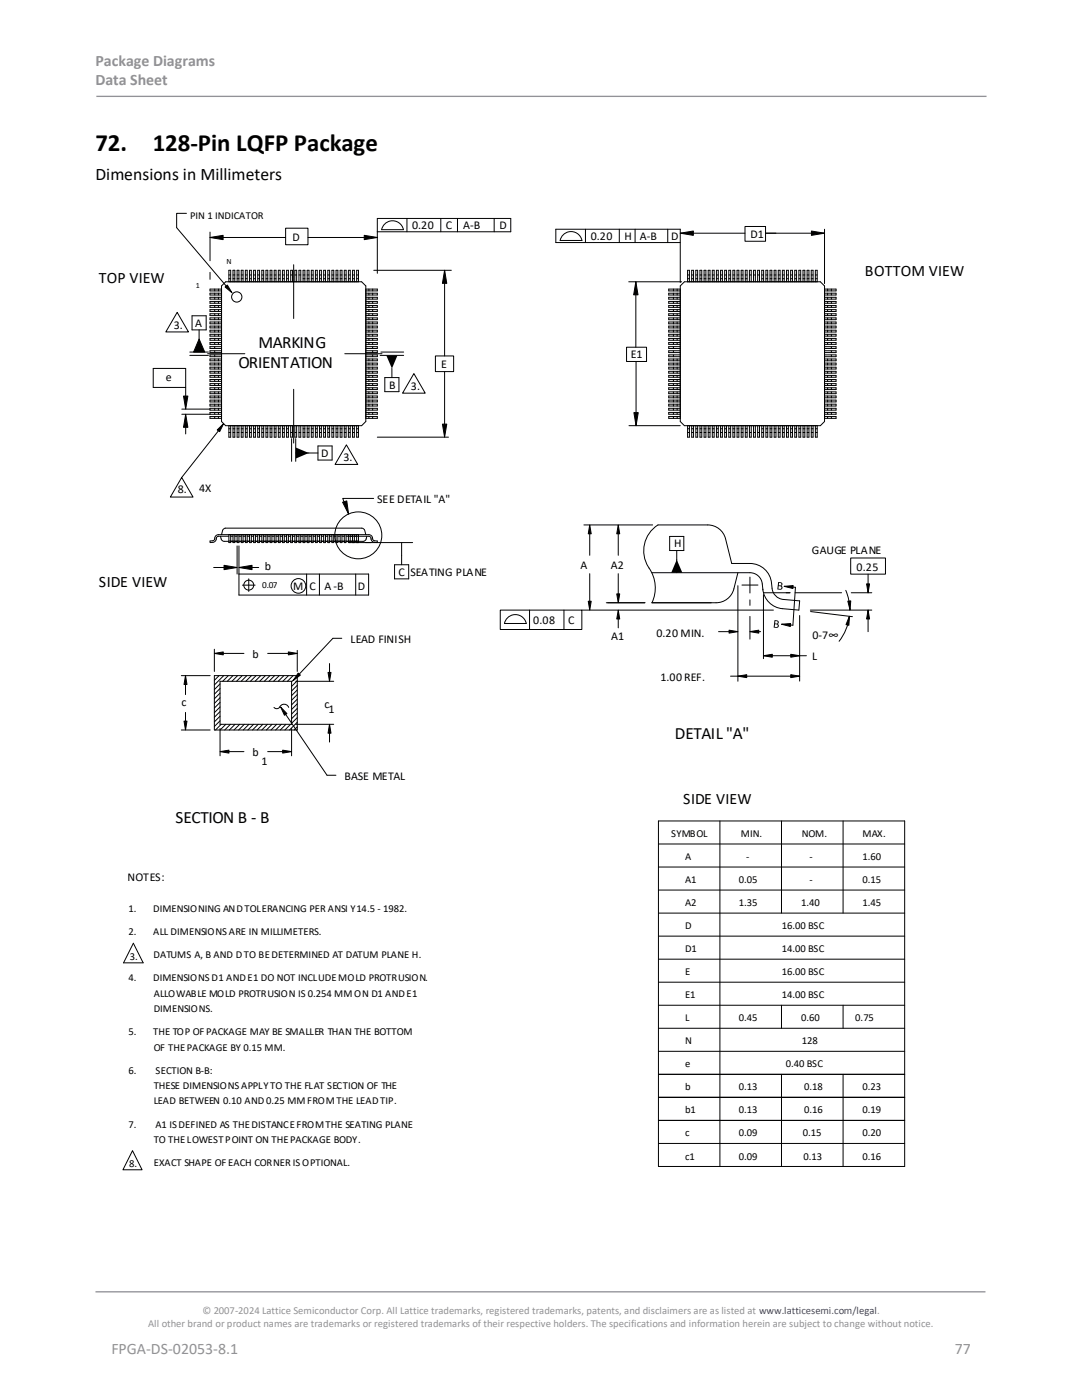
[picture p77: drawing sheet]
<svg xmlns="http://www.w3.org/2000/svg" width="216mm" height="279mm" viewBox="0 0 216 279" stroke-linecap="round" stroke-linejoin="round" font-family="sans-serif">
<defs><g id="words">
<g font-size="5">
<text x="19" y="30.1">72.</text>
<text x="30.5" y="30.1">128-Pin LQFP Package</text>
</g>
<text font-size="3.5" x="19" y="35.9">Dimensions in Millimeters</text>
<g font-size="3.4">
<text x="51.5" y="69.4">MARKING</text>
<text x="47.6" y="73.4">ORIENTATION</text>
<text x="134.7" y="147.6">DETAIL &quot;A&quot;</text>
<text x="35" y="164.2">SECTION B - B</text>
</g>
<g font-size="3.2" fill="#919195">
<text x="19" y="13.2">Package Diagrams</text>
<text x="19" y="17.1">Data Sheet</text>
<text x="22.2" y="270.2">FPGA-DS-02053-8.1</text>
<text x="190.5" y="270.2">77</text>
</g>
<g font-size="3.2">
<text x="19.8" y="56.6">TOP VIEW</text>
<text x="172.6" y="55">BOTTOM VIEW</text>
<text x="19.8" y="117.1">SIDE VIEW</text>
<text x="136.3" y="160.4">SIDE VIEW</text>
</g>
<g font-size="2.4">
<text x="82.2" y="45.7">0.20</text>
<text x="89" y="45.7">C</text>
<text x="92.4" y="45.7">A-B</text>
<text x="99.6" y="45.7">D</text>
<text x="117.9" y="47.9">0.20</text>
<text x="124.6" y="47.9">H</text>
<text x="127.7" y="47.9">A-B</text>
<text x="133.9" y="47.9">D</text>
<text x="149.7" y="47.5">D1</text>
<text x="58.4" y="48.2">D</text>
<text x="34.7" y="65.6">3.</text>
<text x="39" y="65.2">A</text>
<text x="125.9" y="71.4">E1</text>
<text x="33.1" y="75.9">e</text>
<text x="77.7" y="77.5">B</text>
<text x="82" y="77.8">3.</text>
<text x="88" y="73.5">E</text>
<text x="64.1" y="91.2">D</text>
<text x="68.5" y="92.1">3.</text>
<text x="35.5" y="98.5">8.</text>
<text x="39.7" y="98.2">4X</text>
<text x="75.3" y="100.4">SEE DETAIL &quot;A&quot;</text>
<text x="52.9" y="113.8">b</text>
<text x="115.9" y="113.6">A</text>
<text x="121.9" y="113.5">A2</text>
<text x="134.5" y="109.3">H</text>
<text x="162" y="110.5">GAUGE PLANE</text>
<text x="170.9" y="113.9">0.25</text>
<text x="58.5" y="117.7">M</text>
<text x="61.8" y="117.7">C</text>
<text x="64.8" y="117.7">A -B</text>
<text x="71.4" y="117.7">D</text>
<text x="79.5" y="115">C SEATING PLANE</text>
<text x="106.4" y="124.6">0.08</text>
<text x="113.4" y="124.6">C</text>
<text x="50.4" y="131.3">b</text>
<text x="69.9" y="128.3">LEAD FINISH</text>
<text x="122" y="127.7">A1</text>
<text x="131" y="127.1">0.20 MIN.</text>
<text x="162.1" y="131.8">L</text>
<text x="162.1" y="127.5">0-7</text>
<text x="131.8" y="135.8">1.00 REF.</text>
<text x="36.2" y="140.9">c</text>
<text x="64.7" y="141.4">c</text>
<text x="65.6" y="142.2">1</text>
<text x="50.4" y="150.9">b</text>
<text x="52.1" y="152.7">1</text>
<text x="68.7" y="155.6">BASE METAL</text>
<text x="25.4" y="175.8">NOTES:</text>
</g>
<g font-size="2.1">
<text x="37.9" y="43.6">PIN 1 INDICATOR</text>
<text x="134" y="167">SYMBOL</text>
<text x="147.8" y="167">MIN.</text>
<text x="160" y="167">NOM.</text>
<text x="172.1" y="167">MAX.</text>
<text x="136.7" y="171.6">A</text>
<text x="148.9" y="171.6">-</text>
<text x="161.5" y="171.6">-</text>
<text x="172.1" y="171.6">1.60</text>
<text x="136.7" y="176.2">A1</text>
<text x="147.4" y="176.2">0.05</text>
<text x="161.5" y="176.2">-</text>
<text x="172.1" y="176.2">0.15</text>
<text x="25.6" y="182.1">1.</text>
<text x="30.6" y="182.1">DIMENSIONING AND TOLERANCING PER ANSI Y14.5 - 1982.</text>
<text x="136.7" y="185.4">D</text>
<text x="136.7" y="180.8">A2</text>
<text x="147.4" y="180.8">1.35</text>
<text x="156" y="185.4">16.00 BSC</text>
<text x="159.9" y="180.8">1.40</text>
<text x="172.1" y="180.8">1.45</text>
<text x="25.6" y="186.7">2.</text>
<text x="25.9" y="191.6">3.</text>
<text x="30.6" y="186.7">ALL DIMENSIONS ARE IN MILLIMETERS.</text>
<text x="30.6" y="191.3">DATUMS A, B AND D TO BE DETERMINED AT DATUM PLANE H.</text>
<text x="136.7" y="190">D1</text>
<text x="156" y="190">14.00 BSC</text>
<text x="25.6" y="195.9">4.</text>
<text x="30.6" y="195.9">DIMENSIONS D1 AND E1 DO NOT INCLUDE MOLD PROTRUSION.</text>
<text x="136.7" y="194.6">E</text>
<text x="156" y="194.6">16.00 BSC</text>
<text x="30.7" y="198.9">ALLOWABLE MOLD PROTRUSION IS 0.254 MM ON D1 AND E1</text>
<text x="30.7" y="202">DIMENSIONS.</text>
<text x="136.7" y="203.8">L</text>
<text x="136.7" y="199.2">E1</text>
<text x="147.4" y="203.8">0.45</text>
<text x="156" y="199.2">14.00 BSC</text>
<text x="159.9" y="203.8">0.60</text>
<text x="170.7" y="203.8">0.75</text>
<text x="25.6" y="206.6">5.</text>
<text x="30.6" y="206.6">THE TOP OF PACKAGE MAY BE SMALLER THAN THE BOTTOM</text>
<text x="30.7" y="209.7">OF THE PACKAGE BY 0.15 MM.</text>
<text x="136.7" y="208.4">N</text>
<text x="160" y="208.4">128</text>
<text x="25.6" y="214.3">6.</text>
<text x="31" y="214.3">SECTION B-B:</text>
<text x="136.7" y="213">e</text>
<text x="156.8" y="213">0.40 BSC</text>
<text x="30.7" y="220.4">LEAD BETWEEN 0.10 AND 0.25 MM FROM THE LEAD TIP.</text>
<text x="30.7" y="217.4">THESE DIMENSIONS APPLY TO THE FLAT SECTION OF THE</text>
<text x="136.7" y="217.6">b</text>
<text x="147.4" y="217.6">0.13</text>
<text x="160.4" y="217.6">0.18</text>
<text x="172.1" y="217.6">0.23</text>
<text x="25.6" y="225">7.</text>
<text x="31" y="225">A1 IS DEFINED AS THE DISTANCE FROM THE SEATING PLANE</text>
<text x="136.7" y="226.8">c</text>
<text x="136.7" y="222.2">b1</text>
<text x="147.4" y="226.8">0.09</text>
<text x="147.4" y="222.2">0.13</text>
<text x="160.2" y="226.8">0.15</text>
<text x="160.5" y="222.2">0.16</text>
<text x="172.1" y="226.8">0.20</text>
<text x="172.1" y="222.2">0.19</text>
<text x="25.7" y="233">8.</text>
<text x="30.7" y="228.1">TO THE LOWEST POINT ON THE PACKAGE BODY.</text>
<text x="30.7" y="232.7">EXACT SHAPE OF EACH CORNER IS OPTIONAL.</text>
<text x="136.7" y="231.4">c1</text>
<text x="147.4" y="231.4">0.09</text>
<text x="160.3" y="231.4">0.13</text>
<text x="172.1" y="231.4">0.16</text>
</g>
<g font-size="2.1" fill="#919195">
<text x="40.4" y="262.3">© 2007-2024 Lattice Semiconductor Corp. All Lattice trademarks, registered trademarks, patents, and disclaimers are as listed at www.latticesemi.com/legal.</text>
<text x="29.6" y="264.9">All other brand or product names are trademarks or registered trademarks of their respective holders. The specifications and information herein are subject to change without notice.</text>
</g>
<text font-size="1.8" x="52.3" y="117.4">0.07</text>
<g font-size="1.6">
<text x="45.2" y="52.6">N</text>
<text x="39.1" y="57.5">1</text>
</g>
</g></defs>
<path d="M19.2 19.2h177.6M19 257.8h177.6" fill="none" stroke="#919195" stroke-width=".26"/>
<g fill="none" stroke="#000" stroke-width=".2">
<path d="M37.2 42.6h-2v2.8l9.9 11.7M41.9 47.4l2.6-.4v.8zM41.9 47.4h15.1M41.9 46.3v5.7M41.9 54.4v1.3M42.8 57.7v.4M42.8 58.5v.4M42.8 59.3v.4M43.6 57.7v.4M43.6 58.5v.4M43.6 59.3v.4M44.2 57.1l.8-.9h27.2l.8 .9v27l-.8 .9h-27.2l-.8-.9z"/>
<path d="M44.2 57.7h-2.3v.4h2.3M44.2 58.5h-2.3v.4h2.3M44.2 59.3h-2.3v.4h2.3M44.9 57.3l.5-.4 .9 1.5zM45.7 56.2v-2.3h.3v2.3M45.7 55.6h.3M45.7 54.9h.3M46.5 56.2v-2.3h.4v2.3M46.5 55.6h.4M46.5 54.9h.4M47.3 56.2v-2.3h.4v2.3M47.3 55.6h.4"/>
<path d="M47.3 54.9h.4M48.1 56.2v-2.3h.4v2.3M48.1 55.6h.4M48.1 54.9h.4M49 56.2v-2.3h.3v2.3M49 55.6h.3M49 54.9h.3M49.8 56.2v-2.3h.3v2.3M49.8 55.6h.3M49.8 54.9h.3M50.6 56.2v-2.3h.4v2.3M50.6 55.6h.4"/>
<path d="M50.6 54.9h.4M51.4 56.2v-2.3h.4v2.3M51.4 55.6h.4M51.4 54.9h.4M52.2 56.2v-2.3h.4v2.3M52.2 55.6h.4M52.2 54.9h.4M53.1 56.2v-2.3h.3v2.3M53.1 55.6h.3M53.1 54.9h.3M53.9 56.2v-2.3h.4v2.3M53.9 55.6h.4"/>
<path d="M53.9 54.9h.4M54.7 56.2v-2.3h.4v2.3M54.7 55.6h.4M54.7 54.9h.4M55.5 56.2v-2.3h.4v2.3M55.5 55.6h.4M55.5 54.9h.4M56.4 56.2v-2.3h.3v2.3M56.4 55.6h.3M56.4 54.9h.3M57 45.5h4.5v3.3h-4.5zM57.2 56.2v-2.3h.3v2.3"/>
<path d="M57.2 55.6h.3M57.2 54.9h.3M58 56.2v-2.3h.4v2.3M58 54.9h.4M58.6 52.8v10.8M58.8 56.2v-2.3h.4v2.3M58.8 54.9h.4M59.6 56.2v-2.3h.4v2.3M59.6 54.9h.4M60.5 56.2v-2.3h.3v2.3M60.5 55.6h.3M60.5 54.9h.3"/>
<path d="M61.3 56.2v-2.3h.4v2.3M61.3 55.6h.4M61.3 54.9h.4M61.5 47.4h13.8M62.1 56.2v-2.3h.4v2.3M62.1 55.6h.4M62.1 54.9h.4M62.9 56.2v-2.3h.4v2.3M62.9 55.6h.4M62.9 54.9h.4M63.8 56.2v-2.3h.3v2.3M63.8 55.6h.3"/>
<path d="M63.8 54.9h.3M64.6 56.2v-2.3h.4v2.3M64.6 55.6h.4M64.6 54.9h.4M65.4 56.2v-2.3h.4v2.3M65.4 55.6h.4M65.4 54.9h.4M66.2 56.2v-2.3h.4v2.3M66.2 55.6h.4M66.2 54.9h.4M67.1 56.2v-2.3h.3v2.3M67.1 55.6h.3"/>
<path d="M67.1 54.9h.3M67.9 56.2v-2.3h.3v2.3M67.9 55.6h.3M67.9 54.9h.3M68.7 56.2v-2.3h.4v2.3M68.7 55.6h.4M68.7 54.9h.4M69.5 56.2v-2.3h.4v2.3M69.5 55.6h.4M69.5 54.9h.4M70.3 56.2v-2.3h.4v2.3M70.3 55.6h.4"/>
<path d="M70.3 54.9h.4M71.2 56.2v-2.3h.3v2.3M71.2 55.6h.3M71.2 54.9h.3M72.7 47l2.6 .4-2.6 .4zM73 58.5h2.3v.4h-2.3M73 59.3h2.3v.4h-2.3M73 57.7h2.3v.4h-2.3M73.6 57.7v.4M73.6 58.5v.4M73.6 59.3v.4M74.4 57.7v.4"/>
<path d="M74.4 58.5v.4M74.4 59.3v.4M74.6 53.9h15.5M75.3 46.3h26.6v-2.7h-26.6v10.9M76.6 44.9a2.22 2.22 0 0 1 2.2-.8 2.22 2.22 0 0 1 1.7 1.7h-4.3zM81.2 43.6v2.7M88 43.6v2.7M88.7 53.9l.4 2.6h-.8zM88.7 53.9v17.1M91.3 43.6v2.7M98.6 43.6v2.7M112.2 47.1a2.22 2.22 0 0 1 2.3-.8 2.22 2.22 0 0 1 1.6 1.7h-4.3z"/>
<path d="M116.8 45.7v2.7M123.6 45.7v2.7M125.5 56.2h10.5M126.7 45.7v2.7M126.9 56.2l.4 2.6h-.9zM126.9 56.2v13.1M133.2 45.7v2.7M134.4 58.5v.4M134.4 59.3v.4M134.4 57.7v.4M135.1 58.5v.4M135.1 59.3v.4"/>
<path d="M135.1 57.7v.4M135.7 46.5l2.6-.4v.9zM135.7 57.1l.9-.9h27.1l.8 .9v27l-.8 .9h-27.1l-.9-.9zM135.7 48.4h-24.8v-2.7h24.8v10.7M135.7 46.5h13M135.7 57.7h-2.3v.4h2.3M135.7 58.5h-2.3v.4h2.3M135.7 59.3h-2.3v.4h2.3M137.2 56.2v-2.3h.4v2.3M137.2 55.6h.4M137.2 54.9h.4M138 56.2v-2.3h.4v2.3"/>
<path d="M138 55.6h.4M138 54.9h.4M138.8 56.2v-2.3h.4v2.3M138.8 55.6h.4M138.8 54.9h.4M139.7 56.2v-2.3h.3v2.3M139.7 55.6h.3M139.7 54.9h.3M140.5 56.2v-2.3h.4v2.3M140.5 55.6h.4M140.5 54.9h.4M141.3 56.2v-2.3h.4v2.3"/>
<path d="M141.3 55.6h.4M141.3 54.9h.4M142.1 56.2v-2.3h.4v2.3M142.1 55.6h.4M142.1 54.9h.4M143 56.2v-2.3h.3v2.3M143 55.6h.3M143 54.9h.3M143.8 56.2v-2.3h.3v2.3M143.8 55.6h.3M143.8 54.9h.3M144.6 56.2v-2.3h.4v2.3"/>
<path d="M144.6 55.6h.4M144.6 54.9h.4M145.4 56.2v-2.3h.4v2.3M145.4 55.6h.4M145.4 54.9h.4M146.2 56.2v-2.3h.4v2.3M146.2 55.6h.4M146.2 54.9h.4M147.1 56.2v-2.3h.3v2.3M147.1 55.6h.3M147.1 54.9h.3M147.9 56.2v-2.3h.4v2.3"/>
<path d="M147.9 55.6h.4M147.9 54.9h.4M148.7 45.2h4.1v2.9h-4.1zM148.7 56.2v-2.3h.4v2.3M148.7 55.6h.4M148.7 54.9h.4M149.5 56.2v-2.3h.4v2.3M149.5 54.9h.4M150.4 56.2v-2.3h.3v2.3M150.4 54.9h.3M151.2 56.2v-2.3h.3v2.3M151.2 54.9h.3"/>
<path d="M152 56.2v-2.3h.4v2.3M152 55.6h.4M152 54.9h.4M152.8 46.5h11.7M152.8 56.2v-2.3h.4v2.3M152.8 55.6h.4M152.8 54.9h.4M153.6 56.2v-2.3h.4v2.3M153.6 55.6h.4M153.6 54.9h.4M154.5 56.2v-2.3h.3v2.3M154.5 55.6h.3"/>
<path d="M154.5 54.9h.3M155.3 56.2v-2.3h.4v2.3M155.3 55.6h.4M155.3 54.9h.4M156.1 56.2v-2.3h.4v2.3M156.1 55.6h.4M156.1 54.9h.4M156.9 56.2v-2.3h.4v2.3M156.9 55.6h.4M156.9 54.9h.4M157.8 56.2v-2.3h.3v2.3M157.8 55.6h.3"/>
<path d="M157.8 54.9h.3M158.6 56.2v-2.3h.3v2.3M158.6 55.6h.3M158.6 54.9h.3M159.4 56.2v-2.3h.4v2.3M159.4 55.6h.4M159.4 54.9h.4M160.2 56.2v-2.3h.4v2.3M160.2 55.6h.4M160.2 54.9h.4M161 56.2v-2.3h.4v2.3M161 55.6h.4"/>
<path d="M161 54.9h.4M161.9 56.2v-2.3h.3v2.3M161.9 55.6h.3M161.9 54.9h.3M161.9 46.1l2.6 .4-2.6 .5zM162.7 56.2v-2.3h.4v2.3M162.7 55.6h.4M162.7 54.9h.4M164.5 45.7v10.9M164.5 57.7h2.3v.4h-2.3M164.5 58.5h2.3v.4h-2.3M164.5 59.3h2.3v.4h-2.3"/>
<path d="M165.1 58.5v.4M165.1 59.3v.4M165.1 57.7v.4M165.9 58.5v.4M165.9 59.3v.4M165.9 57.7v.4M35.4 62.3l2.2 3.9h-4.5zM36.6 79h.9l-.4 2.6zM37.1 77.3h-6.5v-3.8h6.5v5.5M37.9 70.9h3.7M37.9 70.3h3.7M38.3 63h2.8v2.8h-2.8z"/>
<path d="M39.7 67.7l1.1 2.6h-2.2zM39.7 65.8v1.9M41.4 70.6h7.5M41.9 74.1v.4h2.3M41.9 74.1h2.3M42.8 68.4v.3M42.8 69.2v.3M42.8 70v.4M42.8 70.8v.4M42.8 71.6v.4M42.8 72.5v.3M42.8 73.3v.3"/>
<path d="M42.8 74.1v.4M42.8 74.9v.4M42.8 75.7v.4M42.8 76.6v.3M42.8 77.4v.4M42.8 78.2v.4M42.8 79v.4M42.8 79.9v.3M42.8 60.2v.3M42.8 61v.3M42.8 61.8v.4M42.8 62.6v.4"/>
<path d="M42.8 63.4v.4M42.8 64.3v.3M42.8 65.1v.3M42.8 65.9v.4M42.8 66.7v.4M42.8 67.5v.4M43.6 60.2v.3M43.6 61v.3M43.6 61.8v.4M43.6 62.6v.4M43.6 63.4v.4M43.6 64.3v.3"/>
<path d="M43.6 65.1v.3M43.6 65.9v.4M43.6 66.7v.4M43.6 67.5v.4M43.6 68.4v.3M43.6 71.6v.4M43.6 72.5v.3M43.6 73.3v.3M43.6 74.1v.4M43.6 74.9v.4M43.6 75.7v.4M43.6 76.6v.3"/>
<path d="M43.6 77.4v.4M43.6 78.2v.4M43.6 79v.4M43.6 79.9v.3M44.2 62.6h-2.3v.4h2.3M44.2 60.2h-2.3v.3h2.3M44.2 61h-2.3v.3h2.3M44.2 61.8h-2.3v.4h2.3M44.2 63.4h-2.3v.4h2.3M44.2 64.3h-2.3v.3h2.3M44.2 65.1h-2.3v.3h2.3M44.2 65.9h-2.3v.4h2.3"/>
<path d="M44.2 66.7h-2.3v.4h2.3M44.2 67.5h-2.3v.4h2.3M44.2 68.4h-2.3v.3h2.3M44.2 69.2h-2.3v.3h2.3M44.2 70h-2.3v.4h2.3M44.2 70.8h-2.3v.4h2.3M44.2 71.6h-2.3v.4h2.3M44.2 72.5h-2.3v.3h2.3M44.2 73.3h-2.3v.3h2.3M44.2 74.9h-2.3v.4h2.3M44.2 75.7h-2.3v.4h2.3M44.2 76.6h-2.3v.3h2.3"/>
<path d="M44.2 77.4h-2.3v.4h2.3M44.2 78.2h-2.3v.4h2.3M44.2 79h-2.3v.4h2.3M44.2 79.9h-2.3v.3h2.3M58.6 77.7v10.7M68.8 70.6h7.4M73 78.2h2.3v.4h-2.3M73 79h2.3v.4M73 79.8h2.3v.4h-2.3M73 79.4h2.3M73 62.6h2.3v.4h-2.3M73 60.2h2.3v.3h-2.3"/>
<path d="M73 61h2.3v.3h-2.3M73 61.8h2.3v.4h-2.3M73 63.4h2.3v.4h-2.3M73 64.3h2.3v.3h-2.3M73 65.1h2.3v.3h-2.3M73 65.9h2.3v.4h-2.3M73 66.7h2.3v.4h-2.3M73 67.5h2.3v.4h-2.3M73 68.4h2.3v.3h-2.3M73 69.2h2.3v.3h-2.3M73 70h2.3v.4h-2.3M73 70.8h2.3v.4h-2.3"/>
<path d="M73 71.6h2.3v.4h-2.3M73 72.5h2.3v.3h-2.3M73 73.3h2.3v.3h-2.3M73 74.1h2.3v.4h-2.3M73 74.9h2.3v.4h-2.3M73 75.7h2.3v.4h-2.3M73 76.6h2.3v.3h-2.3M73 77.4h2.3v.4h-2.3M73.6 78.2v.4M73.6 79v.4M73.6 79.8v.4M73.6 60.2v.3"/>
<path d="M73.6 61v.3M73.6 61.8v.4M73.6 62.6v.4M73.6 63.4v.4M73.6 64.3v.3M73.6 65.1v.3M73.6 65.9v.4M73.6 66.7v.4M73.6 67.5v.4M73.6 68.4v.3M73.6 71.6v.4M73.6 72.5v.3"/>
<path d="M73.6 73.3v.3M73.6 74.1v.4M73.6 74.9v.4M73.6 75.7v.4M73.6 76.6v.3M73.6 77.4v.4M74.4 78.2v.4M74.4 79v.4M74.4 79.8v.4M74.4 60.2v.3M74.4 61v.3M74.4 61.8v.4"/>
<path d="M74.4 62.6v.4M74.4 63.4v.4M74.4 64.3v.3M74.4 65.1v.3M74.4 65.9v.4M74.4 66.7v.4M74.4 67.5v.4M74.4 68.4v.3M74.4 69.2v.3M74.4 70v.4M74.4 70.8v.4M74.4 71.6v.4"/>
<path d="M74.4 72.5v.3M74.4 73.3v.3M74.4 74.1v.4M74.4 74.9v.4M74.4 75.7v.4M74.4 76.6v.3M74.4 77.4v.4M75.8 70.9h4.7M76 70.3h4.5M76.8 75.4h2.8v2.8h-2.8zM78.2 73.5v1.9M82.6 74.6l2.2 3.9h-4.5z"/>
<path d="M86.9 71h3.6v3.2h-3.6zM88.7 74.2v11.1M125 69.3h4v2.8h-4zM126.9 72.1v12.9M134.4 60.2v.3M134.4 61v.3M134.4 61.8v.4M134.4 62.6v.4M134.4 63.4v.4M134.4 64.3v.3M134.4 65.1v.3M134.4 65.9v.4"/>
<path d="M134.4 66.7v.4M134.4 67.5v.4M134.4 68.4v.3M134.4 69.2v.3M134.4 70v.4M134.4 70.8v.4M134.4 71.6v.4M134.4 72.5v.3M134.4 74.1v.4M134.4 74.9v.4M134.4 75.7v.4M134.4 76.6v.3"/>
<path d="M134.4 77.4v.4M134.4 78.2v.4M134.4 79v.4M134.4 79.8v.4M134.4 73.3v.3M135.1 60.2v.3M135.1 61v.3M135.1 61.8v.4M135.1 62.6v.4M135.1 63.4v.4M135.1 64.3v.3M135.1 65.1v.3"/>
<path d="M135.1 65.9v.4M135.1 66.7v.4M135.1 67.5v.4M135.1 68.4v.3M135.1 71.6v.4M135.1 72.5v.3M135.1 74.9v.4M135.1 75.7v.4M135.1 78.2v.4M135.1 79v.4M135.1 79.8v.4M135.1 73.3v.3"/>
<path d="M135.1 74.1v.4M135.1 76.6v.3M135.1 77.4v.4M135.7 62.6h-2.3v.4h2.3M135.7 79.8h-2.3v.4h2.3M135.7 68.4h-2.3v.3h2.3M135.7 71.6h-2.3v.4h2.3M135.7 72.5h-2.3v.3h2.3M135.7 69.2h-2.3v.3h2.3M135.7 70h-2.3v.4h2.3M135.7 70.8h-2.3v.4h2.3M135.7 61h-2.3v.3h2.3"/>
<path d="M135.7 61.8h-2.3v.4h2.3M135.7 60.2h-2.3v.3h2.3M135.7 65.9h-2.3v.4h2.3M135.7 66.7h-2.3v.4h2.3M135.7 67.5h-2.3v.4h2.3M135.7 63.4h-2.3v.4h2.3M135.7 64.3h-2.3v.3h2.3M135.7 65.1h-2.3v.3h2.3M135.7 78.2h-2.3v.4h2.3M135.7 79h-2.3v.4h2.3M135.7 73.3h-2.3v.3h2.3M135.7 76.6h-2.3v.3h2.3"/>
<path d="M135.7 77.4h-2.3v.4h2.3M135.7 74.1h-2.3v.4h2.3M135.7 74.9h-2.3v.4h2.3M135.7 75.7h-2.3v.4h2.3M164.5 62.6h2.3v.4h-2.3M164.5 68.4h2.3v.3h-2.3M164.5 71.6h2.3v.4h-2.3M164.5 72.5h2.3v.3h-2.3M164.5 73.3h2.3v.3h-2.3M164.5 69.2h2.3v.3h-2.3M164.5 70h2.3v.4h-2.3M164.5 70.8h2.3v.4h-2.3"/>
<path d="M164.5 76.6h2.3v.3h-2.3M164.5 77.4h2.3v.4h-2.3M164.5 74.1h2.3v.4h-2.3M164.5 74.9h2.3v.4h-2.3M164.5 75.7h2.3v.4h-2.3M164.5 61h2.3v.3h-2.3M164.5 61.8h2.3v.4h-2.3M164.5 60.2h2.3v.3h-2.3M164.5 65.9h2.3v.4h-2.3M164.5 66.7h2.3v.4h-2.3M164.5 67.5h2.3v.4h-2.3M164.5 63.4h2.3v.4h-2.3"/>
<path d="M164.5 64.3h2.3v.3h-2.3M164.5 65.1h2.3v.3h-2.3M164.5 78.2h2.3v.4h-2.3M164.5 79h2.3v.4h-2.3M164.5 79.8h2.3v.4h-2.3M165.1 60.2v.3M165.1 61v.3M165.1 61.8v.4M165.1 62.6v.4M165.1 63.4v.4M165.1 64.3v.3M165.1 65.1v.3"/>
<path d="M165.1 65.9v.4M165.1 66.7v.4M165.1 67.5v.4M165.1 68.4v.3M165.1 71.6v.4M165.1 72.5v.3M165.1 73.3v.3M165.1 74.1v.4M165.1 74.9v.4M165.1 75.7v.4M165.1 76.6v.3M165.1 77.4v.4"/>
<path d="M165.1 78.2v.4M165.1 79v.4M165.1 79.8v.4M165.9 60.2v.3M165.9 61v.3M165.9 61.8v.4M165.9 62.6v.4M165.9 63.4v.4M165.9 64.3v.3M165.9 65.1v.3M165.9 65.9v.4M165.9 66.7v.4"/>
<path d="M165.9 67.5v.4M165.9 68.4v.3M165.9 69.2v.3M165.9 70v.4M165.9 70.8v.4M165.9 71.6v.4M165.9 72.5v.3M165.9 73.3v.3M165.9 74.1v.4M165.9 74.9v.4M165.9 75.7v.4M165.9 76.6v.3"/>
<path d="M165.9 77.4v.4M165.9 78.2v.4M165.9 79v.4M165.9 79.8v.4M36.3 95.3l2.2 3.9h-4.5zM36.3 82.7h7.9M36.3 81.6h5.6M37.1 82.7l.4 2.6h-.9zM37.1 84.6v2M42.8 80.7v.3M42.8 81.5v.4M42.8 82.3v.4"/>
<path d="M42.8 83.1v.4M43.3 85.8l1.3-1.3-.8 1.6zM43.6 86l-7.3 9.3M43.6 80.7v.3M43.6 81.5v.4M43.6 82.3v.4M43.6 83.1v.4M44.2 80.7h-2.3v.3h2.3M44.2 81.5h-2.3v.4h2.3M44.2 82.3h-2.3v.4M44.2 83.1h-2.3v.4h2.3M45.7 85v2.2h.3v-2.2"/>
<path d="M45.7 86.3h.3M45.7 85.6h.3M46.5 85v2.2h.4v-2.2M46.5 86.3h.4M46.5 85.6h.4M47.3 85v2.2h.4v-2.2M47.3 86.3h.4M47.3 85.6h.4M48.1 85v2.2h.4v-2.2M48.1 86.3h.4M48.1 85.6h.4M49 86.3h.3"/>
<path d="M49 85.6h.3M49 85v2.2h.3v-2.2M49.8 85v2.2h.3v-2.2M49.8 86.3h.3M49.8 85.6h.3M50.6 85v2.2h.4v-2.2M50.6 86.3h.4M50.6 85.6h.4M51.4 85v2.2h.4v-2.2M51.4 86.3h.4M51.4 85.6h.4M52.2 85v2.2h.4v-2.2"/>
<path d="M52.2 86.3h.4M52.2 85.6h.4M53.1 85v2.2h.3v-2.2M53.1 86.3h.3M53.1 85.6h.3M53.9 85v2.2h.4v-2.2M53.9 86.3h.4M53.9 85.6h.4M54.7 85v2.2h.4v-2.2M54.7 86.3h.4M54.7 85.6h.4M55.5 86.3h.4"/>
<path d="M55.5 85.6h.4M55.9 85v2.3h-.4v-2.3M56.4 85v2.2h.3v-2.2M56.4 86.3h.3M56.4 85.6h.3M57.2 85v2.2h.3v-2.2M57.2 86.3h.3M57.2 85.6h.3M58 85v2.2h.4v-2.2M58 86.3h.4M58.2 87.5v4.6M58.8 85v2.2h.4v-2.2"/>
<path d="M58.8 86.3h.4M59 90.4h4.4M59 87.5v4.6M59.6 85v2.2h.4v-2.2M59.6 86.3h.4M60.5 85v2.2h.3v-2.2M60.5 86.3h.3M60.5 85.6h.3M61.3 85v2.2h.4v-2.2M61.3 86.3h.4M61.3 85.6h.4M62.1 85v2.2h.4v-2.2"/>
<path d="M62.1 86.3h.4M62.1 85.6h.4M62.9 85v2.2h.4v-2.2M62.9 86.3h.4M62.9 85.6h.4M63.4 89h2.9v2.8h-2.9zM63.8 85v2.2h.3v-2.2M63.8 86.3h.3M63.8 85.6h.3M64.6 85v2.2h.3v-2.2M64.6 85.6h.3M64.6 86.3h.3"/>
<path d="M65.4 85v2.2h.4M65.4 86.3h.4M65.4 85.6h.4M65.8 85v2.2M66.2 85v2.2h.4v-2.2M66.2 86.3h.4M66.2 85.6h.4M67 85v2.2h.4v-2.2M67 86.3h.4M67 85.6h.4M67.9 85v2.2h.3v-2.2M67.9 86.3h.3"/>
<path d="M67.9 85.6h.3M68.7 85v2.2h.4v-2.2M68.7 86.3h.4M68.7 85.6h.4M69.1 88.8l2.3 3.9h-4.5zM69.5 85v2.2h.4v-2.2M69.5 86.3h.4M69.5 85.6h.4M70.3 85v2.2h.4v-2.2M70.3 86.3h.4M70.3 85.6h.4M71.2 85v2.2h.3v-2.2"/>
<path d="M71.2 86.3h.3M71.2 85.6h.3M73 82.3h2.3v.4h-2.3M73 80.7h2.3v.3h-2.3M73 81.5h2.3v.4h-2.3M73 83.1h2.3v.4h-2.3M73.6 80.7v.3M73.6 81.5v.4M73.6 82.3v.4M73.6 83.1v.4M74.4 80.7v.3M74.4 81.5v.4"/>
<path d="M74.4 82.3v.4M74.4 83.1v.4M74.6 99.5h-6.2l1.2 3.1M75.3 87.2h14.2M88.3 84.6h.8l-.4 2.6zM125.5 85h10.2M126.5 82.3h.9l-.5 2.7zM134.4 80.7v.3M134.4 81.5v.4M134.4 82.3v.4M134.4 83.1v.4M135.1 80.7v.3"/>
<path d="M135.1 81.5v.4M135.1 82.3v.4M135.1 83.1v.4M135.7 82.3h-2.3v.4h2.3M135.7 83.1h-2.3v.4h2.3M135.7 80.7h-2.3v.3h2.3M135.7 81.5h-2.3v.4h2.3M137.2 85v2.2h.4v-2.2M137.2 86.3h.4M137.2 85.6h.4M138 85v2.2h.4v-2.2M138 86.3h.4"/>
<path d="M138 85.6h.4M138.8 85v2.2h.4v-2.2M138.8 86.3h.4M138.8 85.6h.4M139.7 85v2.2h.3v-2.2M139.7 86.3h.3M139.7 85.6h.3M140.5 85v2.2h.4v-2.2M140.5 86.3h.4M140.5 85.6h.4M141.3 85v2.2h.4v-2.2M141.3 86.3h.4"/>
<path d="M141.3 85.6h.4M142.1 85v2.2h.4v-2.2M142.1 86.3h.4M142.1 85.6h.4M143 86.3h.3M143 85.6h.3M143 85v2.2h.3v-2.2M143.8 85v2.2h.3v-2.2M143.8 86.3h.3M143.8 85.6h.3M144.6 85v2.2h.4v-2.2M144.6 86.3h.4"/>
<path d="M144.6 85.6h.4M145.4 85v2.2h.4v-2.2M145.4 86.3h.4M145.4 85.6h.4M146.2 85v2.2h.4v-2.2M146.2 86.3h.4M146.2 85.6h.4M147.1 86.3h.3M147.1 85.6h.3M147.1 85v2.2h.3v-2.2M147.9 85v2.2h.4v-2.2M147.9 86.3h.4"/>
<path d="M147.9 85.6h.4M148.7 85v2.2h.4v-2.2M148.7 86.3h.4M148.7 85.6h.4M149.5 86.3h.4M149.5 85v2.2h.4v-2.2M150.4 86.3h.3M150.4 85v2.2h.3v-2.2M151.2 85v2.2h.3v-2.2M151.2 86.3h.3M152 85v2.2h.4v-2.2M152 86.3h.4"/>
<path d="M152 85.6h.4M152.8 85v2.2h.4v-2.2M152.8 86.3h.4M152.8 85.6h.4M153.7 85v2.2h.3M153.7 86.3h.3M153.7 85.6h.3M154 85v2.2M154.5 85v2.2h.3v-2.2M154.5 86.3h.3M154.5 85.6h.3M155.3 85v2.2h.4v-2.2"/>
<path d="M155.3 86.3h.4M155.3 85.6h.4M156.1 85v2.2h.4v-2.2M156.1 86.3h.4M156.1 85.6h.4M156.9 85v2.2h.4v-2.2M156.9 86.3h.4M156.9 85.6h.4M157.8 85v2.2h.3v-2.2M157.8 86.3h.3M157.8 85.6h.3M158.6 85v2.2h.4v-2.2"/>
<path d="M158.6 86.3h.4M158.6 85.6h.4M159.4 85v2.2h.4v-2.2M159.4 86.3h.4M159.4 85.6h.4M160.2 85v2.2h.4v-2.2M160.2 86.3h.4M160.2 85.6h.4M161.1 85v2.2h.3v-2.2M161.1 86.3h.3M161.1 85.6h.3M161.9 85v2.2h.3v-2.2"/>
<path d="M161.9 86.3h.3M161.9 85.6h.3M162.7 85v2.2h.4v-2.2M162.7 86.3h.4M162.7 85.6h.4M164.5 82.3h2.3v.4h-2.3M164.5 83.1h2.3v.4h-2.3M164.5 80.7h2.3v.3h-2.3M164.5 81.5h2.3v.4h-2.3M165.1 80.7v.3M165.1 81.5v.4M165.1 82.3v.4"/>
<path d="M165.1 83.1v.4M165.9 80.7v.3M165.9 81.5v.4M165.9 82.3v.4M165.9 83.1v.4M42.6 113.3h2.1M43.2 107.6a.73 .73 0 0 1-.7 .6l-.6 .1v-.3l.7-.1 .3-.5a.72 .72 0 0 1 .7-.7h30a.93 .93 0 0 1 .8 1l.3 .2 .6 .1v.3a.97 .97 0 0 1-1.3-.7M43.6 107h2.1M43.6 107a.48 .48 0 0 0-.5 .6M44 107l.1 .6 .4 .4h1.2M44.2 106.7l.3-1.1 .5-.2h27.2l.5 .2 .3 1.1M44.7 112.8l2.6 .5-2.6 .4z"/>
<path d="M45.7 106.7v1.6h.3v-1.6M45.7 108h.3M46 107h.5M46.1 108h.4h-.5h.5M46.5 106.7v1.6h.4v-1.6M46.5 108h.4M46.9 107h.4M47 108h.3h-.4h.4M47.3 106.7v1.6h.4v-1.6M47.3 108.9v5.7M47.3 108h.4M47.7 113.3l2.6-.5v.9z"/>
<path d="M47.7 108h.4zM47.7 108.9v9.9h25.9v-4.2h-25.9M47.7 107h.4M47.8 108h.3M48.1 106.7v1.6h.4v-1.6M48.1 108h.4M48.4 116.8h2.5M48.5 107h.5M48.6 108h.4h-.5h.5M49 106.7v1.6h.3v-1.6M49 108h.3M49.3 107h.5"/>
<path d="M49.4 108h.4h-.5h.5M49.6 113.3h2M49.6 115.5v2.5M49.8 106.7v1.6h.3v-1.6M49.8 108h.3M50.1 107h.5M50.3 108h.3h-.5h.5M50.6 106.7v1.6h.4v-1.6M50.6 108h.4M51 107h.4M51.1 108h.3h-.4h.4M51.4 106.7v1.6h.4v-1.6"/>
<path d="M51.4 108h.4M51.8 107h.4M51.9 108h.3h-.4h.4M52.2 106.7v1.6h.4v-1.6M52.2 108h.4M52.6 107h.5M52.7 108h.4h-.5h.5M53.1 106.7v1.6h.3v-1.6M53.1 108h.3M53.4 107h.5M53.6 108h.3h-.5h.5M53.9 106.7v1.6h.4v-1.6"/>
<path d="M53.9 108h.4M54.3 107h.4M54.4 108h.3h-.4h.4M54.7 106.7v1.6h.4v-1.6M54.7 108h.4M55.1 107h.4M55.2 108h.3h-.4h.4M55.5 106.7v1.6h.4v-1.6M55.5 108h.4M55.9 107h.5M56 108h.4h-.5h.5M56.4 106.7v1.6h.3v-1.6"/>
<path d="M56.4 108h.3M56.7 107h.5M56.8 108h.4h-.5h.5M57.2 106.7v1.6h.3v-1.6M57.2 108h.3M57.5 107h.5M57.7 108h.3h-.5h.5M58 106.7v1.6h.4v-1.6M58 108h.4M58.4 107h.4M58.5 108h.3h-.4h.4M58.8 106.7v1.6h.4v-1.6"/>
<path d="M58.8 108h.4M59.2 107h.4M59.3 108h.3h-.4h.4M59.6 106.7v1.6h.4v-1.6M59.6 108h.4M60 107h.5M60.1 108h.4h-.5h.5M60.5 106.7v1.6h.3v-1.6M60.5 108h.3M60.8 107h.5M61 108h.3h-.5h.5M61.2 114.6v4.2"/>
<path d="M61.3 106.7v1.6h.4v-1.6M61.3 108h.4M61.7 107h.4M61.8 108h.3h-.4h.4M62.1 106.7v1.6h.4v-1.6M62.1 108h.4M62.5 107h.4M62.6 108h.3h-.4h.4M62.9 106.7v1.6h.4v-1.6M62.9 108h.4M63.3 107h.5M63.4 108h.4h-.5h.5"/>
<path d="M63.7 114.6v4.2M63.8 106.7v1.6h.3M63.8 108h.3M64.1 106.7v1.6M64.1 107h.5M64.2 108h.4h-.5h.5M64.6 106.7v1.6h.3l.1-1.6M64.6 108h.3M65 107h.4M65.1 108h.3h-.5h.5M65.4 106.7v1.6h.4v-1.6M65.4 108h.4"/>
<path d="M65.8 107h.4M65.9 108h.3h-.4h.4M66.2 106.7v1.6h.4v-1.6M66.2 108h.4M66.6 107h.5M66.7 108h.4h-.5h.5M67 106.7l.1 1.6h.3v-1.6M67.1 108h.3M67.4 107h.5M67.5 108h.4h-.5h.5M67.9 106.7v1.6h.3v-1.6M67.9 108h.3"/>
<path d="M68.2 107h.5M68.4 108h.3h-.5h.5M68.4 100.2l.8-.2 .4 2.6zM68.7 106.7v1.6h.4v-1.6M68.7 108h.4M69.1 107h.4M69.2 108h.3h-.4h.4M69.5 106.7v1.6h12.8M69.5 108h.4M69.6 107h4a.48 .48 0 0 1 .4 .6M69.9 106.7v1.6M69.9 108h.4h-.3"/>
<path d="M70.3 108h.4M70.3 106.7v1.6M70.7 108h.5h-.4M70.7 106.7v1.6M71 114.6v4.2M71.2 108h.3M71.2 106.7v1.6M71.5 106.7v1.6M73.2 107l-.1 .6-.4 .4h-3.1M78.7 112.7h2.9v2.8h-2.9zM80.1 108.3v4.4M116.5 104.8h13.7"/>
<path d="M117.4 120h.6l-.3 1.8zM117.7 104.8l.3 1.7h-.6zM117.7 106.5v4.3M117.7 114.5v5.5M123.1 118.5h.6l-.3 1.8zM123.4 104.8l.3 1.7h-.6zM123.4 106.5v4.3M123.4 114.5v4M130.1 114.3h19.5a2.47 2.47 0 0 1 2.5 2.2l.1 1.2M133.6 107.1h2.8v2.8h-2.8zM135 109.9v4.4M147.2 116.9v19.1"/>
<path d="M147.2 114.3l-.8 3.2a3.7 3.7 0 0 1-3.5 2.8h-12.8a7 7 0 0 0-.7-7.1 6.1 6.1 0 0 1 1.9-8.4h9.9a3.7 3.7 0 0 1 3.6 2.7l1.2 5h3.6a4.5 4.5 0 0 1 4.5 4.9 2.47 2.47 0 0 0 2.2 2.2l3.3 .3-.2 1.9-3.3-.3a4.3 4.3 0 0 1-3.9-3.9M148 116.8h3.2M149.6 115.2v3.2M149.6 119.7v1.1M152.3 118.7v12.8M152.3 118.3h5.4M156.5 117l1.8-.1-.1 .6zM156.5 117l2.2 .2-.5 7.6-2.2-.2M158.6 118.3h9.3M168.8 117.8l.5 1.7 .3 2.3M169.2 120l.6-.1-.2 1.8zM169.7 111.4h7v3.2h-7z"/>
<path d="M169.9 118.3h4.1M172.9 116.5h.6l-.3 1.8zM173.2 114.6v3.7M36.2 134.8h5.7M37 134.8l.3 1.8h-.6zM37 136.6v2M42.8 130.4l1.7-.3v.6zM42.8 134.8h16.5v10.9h-16.5zM42.8 129.6v4.4M43.7 134.8l-.9 1M43.9 139.3l-1.1 1.1M43.9 138.3l-1.1 1.2"/>
<path d="M43.9 137.4l-1.1 1.1M43.9 136.5l-1.1 1.1M43.9 136h14.3v8.6h-14.3zM44.5 130.4h4.2M44.6 134.8l-1.8 1.9M45.6 134.8l-1.2 1.2M46.5 134.8l-1.1 1.2M47.4 134.8l-1.1 1.2M48.3 134.8l-1.1 1.2M49.3 134.8l-1.2 1.2M50.2 134.8l-1.2 1.2M51.1 134.8l-1.1 1.2"/>
<path d="M52 134.8l-1.1 1.2M52.9 134.8l-1.1 1.2M53.4 130.4h4.1M53.9 134.8l-1.2 1.2M54.8 134.8l-1.1 1.2M55.7 134.8l-1.1 1.2M56.6 134.8l-1.1 1.2M57.5 130.1l1.8 .3-1.8 .3zM57.6 134.8l-1.2 1.2M58.5 134.8l-1.1 1.2M59 136h7.6M59.3 129.8v4.2"/>
<path d="M59.3 134.9l-1.1 1.2M59.3 135.9l-1.1 1.1M59.3 136.8l-1.1 1.1M59.3 137.7l-1.1 1.1M59.3 138.6l-1.1 1.2M59.3 139.5l-1.1 1.2M59.5 134.3l.4 .4-1.4 1.1zM65.5 134.2h.5l-.2 1.8zM65.8 132.4v1.8M68.2 127.4h-1.8l-6.7 7.1M99.8 121.8h16.3v3.8h-16.3zM101.1 123.5a2.22 2.22 0 0 1 2.2-.8 2.22 2.22 0 0 1 1.7 1.7h-4.3z"/>
<path d="M105.7 121.8v3.8M112.5 121.8v3.8M116.1 121.8h38.2M121 120.3h7.7M123.4 121.8l.3 1.7h-.6zM123.4 123.5v1.8M143.4 126.1h2.1M145.5 125.8l1.7 .3-1.7 .3zM145.8 134.9h13.8M147.2 134.9l1.8-.3v.6zM149.6 126.1l1.8-.3v.6zM149.6 123v4.6"/>
<path d="M151.4 126.1h.4M152.3 130.9l1.8-.3v.6zM152.3 130.9h8.6M156 124.6l1.8-.2-.1 .6zM157.8 134.6l1.8 .3-1.8 .3zM157.8 130.6l1.8 .3-1.8 .3zM159.6 122.8v13.1M161.7 121.8h12.3M161.7 122l8.4 1.1M169.5 123l-.1 1.8-.6-.1zM169.5 123a10.1 10.1 0 0 1-2.1 5M173.2 121.8l.3 1.7h-.6z"/>
<path d="M173.2 121.8v4.3M36.2 145.7h5.7M36.7 143.9h.6l-.3 1.8zM37 142.2v1.7M43.9 150l1.8-.3v.6zM43.9 143.9l-1.1 1.1M43.9 142.9l-1.1 1.2M43.9 142l-1.1 1.1M43.9 141.1l-1.1 1.1M43.9 140.2l-1.1 1.1M43.9 145.4v5.4M44.1 144.6l-1.1 1.1"/>
<path d="M45.1 144.6l-1.2 1.1M45.7 150h3M46 144.6l-1.2 1.1M46.9 144.6l-1.1 1.1M47.8 144.6l-1.1 1.1M48.8 144.6l-1.2 1.1M49.7 144.6l-1.2 1.1M50.6 144.6l-1.1 1.1M51.5 144.6l-1.1 1.1M52.4 144.6l-1.1 1.1M53.4 144.6l-1.2 1.1M53.4 150h3"/>
<path d="M54.3 144.6l-1.1 1.1M55.2 144.6l-1.1 1.1M55.8 141.1v.1a.7 .7 0 0 1-1.1 0M55.8 141.1a.96 .96 0 0 1 1-.6 .96 .96 0 0 1 .8 .7M56 141.1l1.3 1.3-.5 .3zM56.1 144.6l-1.1 1.1M56.4 149.7l1.8 .3-1.8 .3zM57 142.6l8.3 12.1h1.7M57.1 144.6l-1.2 1.1M58 144.6l-1.2 1.1M58.2 145.4v5.4M59 144.6h7.6"/>
<path d="M59.3 140.5l-1.1 1.1M59.3 141.4l-1.1 1.1M59.3 142.3l-1.1 1.1M59.3 143.2l-1.1 1.2M59.3 144.1l-1.5 1.6M59.3 145.1l-.6 .6M65.8 144.6l.2 1.7h-.5zM65.8 146.3v1.8M131.4 163.8h49.1v69h-49.1zM131.4 173h49.1M131.4 168.4h49.1M131.4 177.6h49.1"/>
<path d="M143.6 163.8v69M155.9 163.8v18.4M168.2 163.8v18.4M26.6 188.2l2 4h-3.9zM131.4 196h49.1M131.4 186.8h49.1M131.4 182.2h49.1M131.4 191.4h49.1M131.4 214.4h49.1M131.4 219h49.1M131.4 209.8h49.1M131.4 205.2h49.1"/>
<path d="M131.4 200.6h49.1M155.9 200.6v4.6M155.9 214.4v18.4M168.2 200.6v4.6M168.2 214.4v18.4M26.4 229.6l1.9 3.9h-3.8zM131.4 223.6h49.1M131.4 228.2h49.1"/>
<circle cx="47.2" cy="59.3" r="1.03"/>
<circle cx="49.6" cy="116.8" r=".99"/>
<circle cx="59.5" cy="116.9" r="1.46"/>
<circle cx="71.5" cy="106.8" r="4.7"/>
</g>
<g fill="#000">
<path d="M41.9 47.4l2.6-.4v.8zM44.9 57.3l.5-.4 .9 1.5zM72.7 47l2.6 .4-2.6 .4zM88.7 53.9l.4 2.6h-.8zM126.9 56.2l.4 2.6h-.9zM135.7 46.5l2.6-.4v.9zM161.9 46.1l2.6 .4-2.6 .5zM36.6 79h.9l-.4 2.6zM39.7 67.7l1.1 2.6h-2.2zM77.1 70.9h2.2l-1.1 2.7zM37.1 82.7l.4 2.6h-.9zM43.3 85.8l1.3-1.3-.8 1.6z"/>
<path d="M59 89.3l2.6 1.1-2.6 1.1zM68.4 100.2l.8-.2 .4 2.6zM88.3 84.6h.8l-.4 2.6zM126.5 82.3h.9l-.5 2.7zM44.7 112.8l2.6 .5-2.6 .4zM47.7 113.3l2.6-.5v.9zM117.4 120h.6l-.3 1.8zM117.7 104.8l.3 1.7h-.6zM123.1 118.5h.6l-.3 1.8zM123.4 104.8l.3 1.7h-.6zM135 111.7l1.2 2.6h-2.3zM156.5 117l1.8-.1-.1 .6z"/>
<path d="M169.2 120l.6-.1-.2 1.8zM172.9 116.5h.6l-.3 1.8zM37 134.8l.3 1.8h-.6zM42.8 130.4l1.7-.3v.6zM57.5 130.1l1.8 .3-1.8 .3zM59.5 134.3l.4 .4-1.4 1.1zM65.5 134.2h.5l-.2 1.8zM123.4 121.8l.3 1.7h-.6zM145.5 125.8l1.7 .3-1.7 .3zM147.2 134.9l1.8-.3v.6zM149.6 126.1l1.8-.3v.6zM152.3 130.9l1.8-.3v.6z"/>
<path d="M156 124.6l1.8-.2-.1 .6zM157.8 134.6l1.8 .3-1.8 .3zM157.8 130.6l1.8 .3-1.8 .3zM169.5 123l-.1 1.8-.6-.1zM173.2 121.8l.3 1.7h-.6zM36.7 143.9h.6l-.3 1.8zM43.9 150l1.8-.3v.6zM56.4 149.7l1.8 .3-1.8 .3zM56 141.1l1.3 1.3-.5 .3zM65.8 144.6l.2 1.7h-.5z"/>
</g>
<g fill="#000">
<path d="M155.3 116.2h.4a.38 .38 0 0 1 .4 .3 .38 .38 0 0 1-.2 .4 .42 .42 0 0 1 .2 .6 .42 .42 0 0 1-.5 .2l-.5-.1zM155.5 116.3l-.1 .5h.2a.25 .25 0 0 0 .3-.2 .25 .25 0 0 0-.2-.3zM155.4 117l-.1 .5h.3a.27 .27 0 0 0 .3-.2 .27 .27 0 0 0-.3-.3z"/>
<path d="M154.6 123.8h.4a.38 .38 0 0 1 .4 .3 .38 .38 0 0 1-.2 .4 .42 .42 0 0 1 .2 .6 .42 .42 0 0 1-.6 .2l-.4-.1zM154.7 123.9v.5h.2a.25 .25 0 0 0 .3-.2 .25 .25 0 0 0-.3-.2zM154.6 124.6v.5h.3a.27 .27 0 0 0 .3-.2 .27 .27 0 0 0-.3-.3z"/>
</g>
<use href="#words"/>
</svg>
